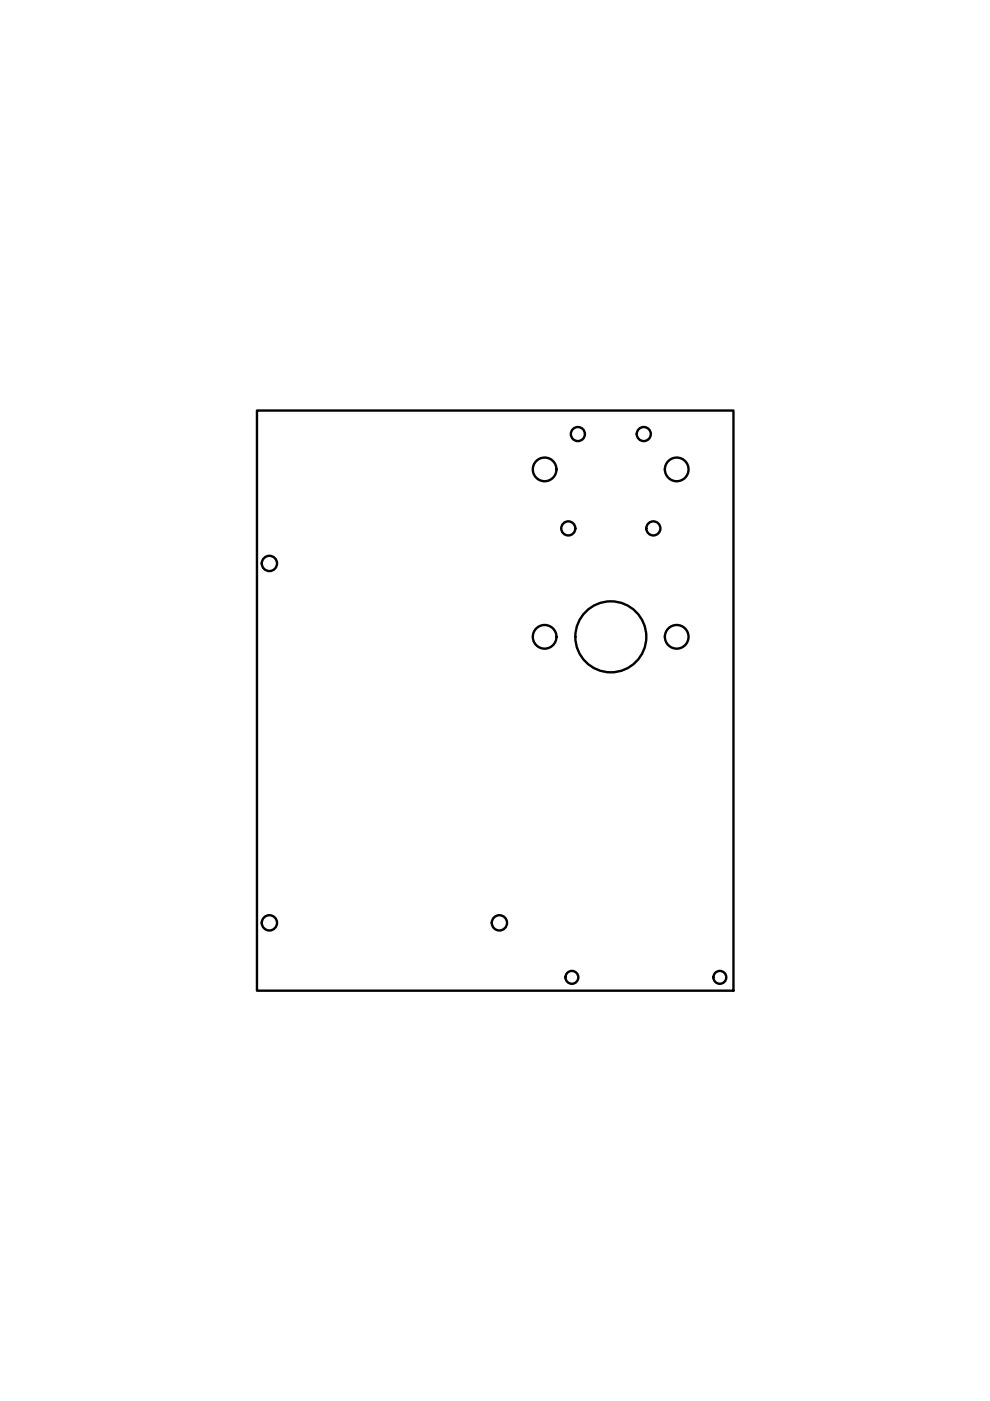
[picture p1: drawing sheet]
<svg xmlns="http://www.w3.org/2000/svg" width="210mm" height="297mm" viewBox="0 0 210 297" stroke-linecap="round" stroke-linejoin="round" font-family="sans-serif">
<!-- layer: Visible (ANSI) -->
<g fill="none" stroke="#000" stroke-width=".51">
<path d="M54.5 87h101v123h-101z"/>
<circle cx="115.5" cy="99.5" r="2.51"/>
<circle cx="122.5" cy="92" r="1.49"/>
<circle cx="136.5" cy="92" r="1.49"/>
<circle cx="143.5" cy="99.5" r="2.51"/>
<circle cx="57.1" cy="119.5" r="1.62"/>
<circle cx="120.5" cy="112" r="1.49"/>
<circle cx="138.5" cy="112" r="1.49"/>
<circle cx="115.5" cy="135" r="2.51"/>
<circle cx="129.5" cy="135" r="7.5"/>
<circle cx="143.5" cy="135" r="2.51"/>
<circle cx="57.1" cy="195.7" r="1.62"/>
<circle cx="105.9" cy="195.7" r="1.62"/>
<circle cx="121.3" cy="207.2" r="1.37"/>
<circle cx="152.6" cy="207.2" r="1.37"/>
</g>
</svg>
